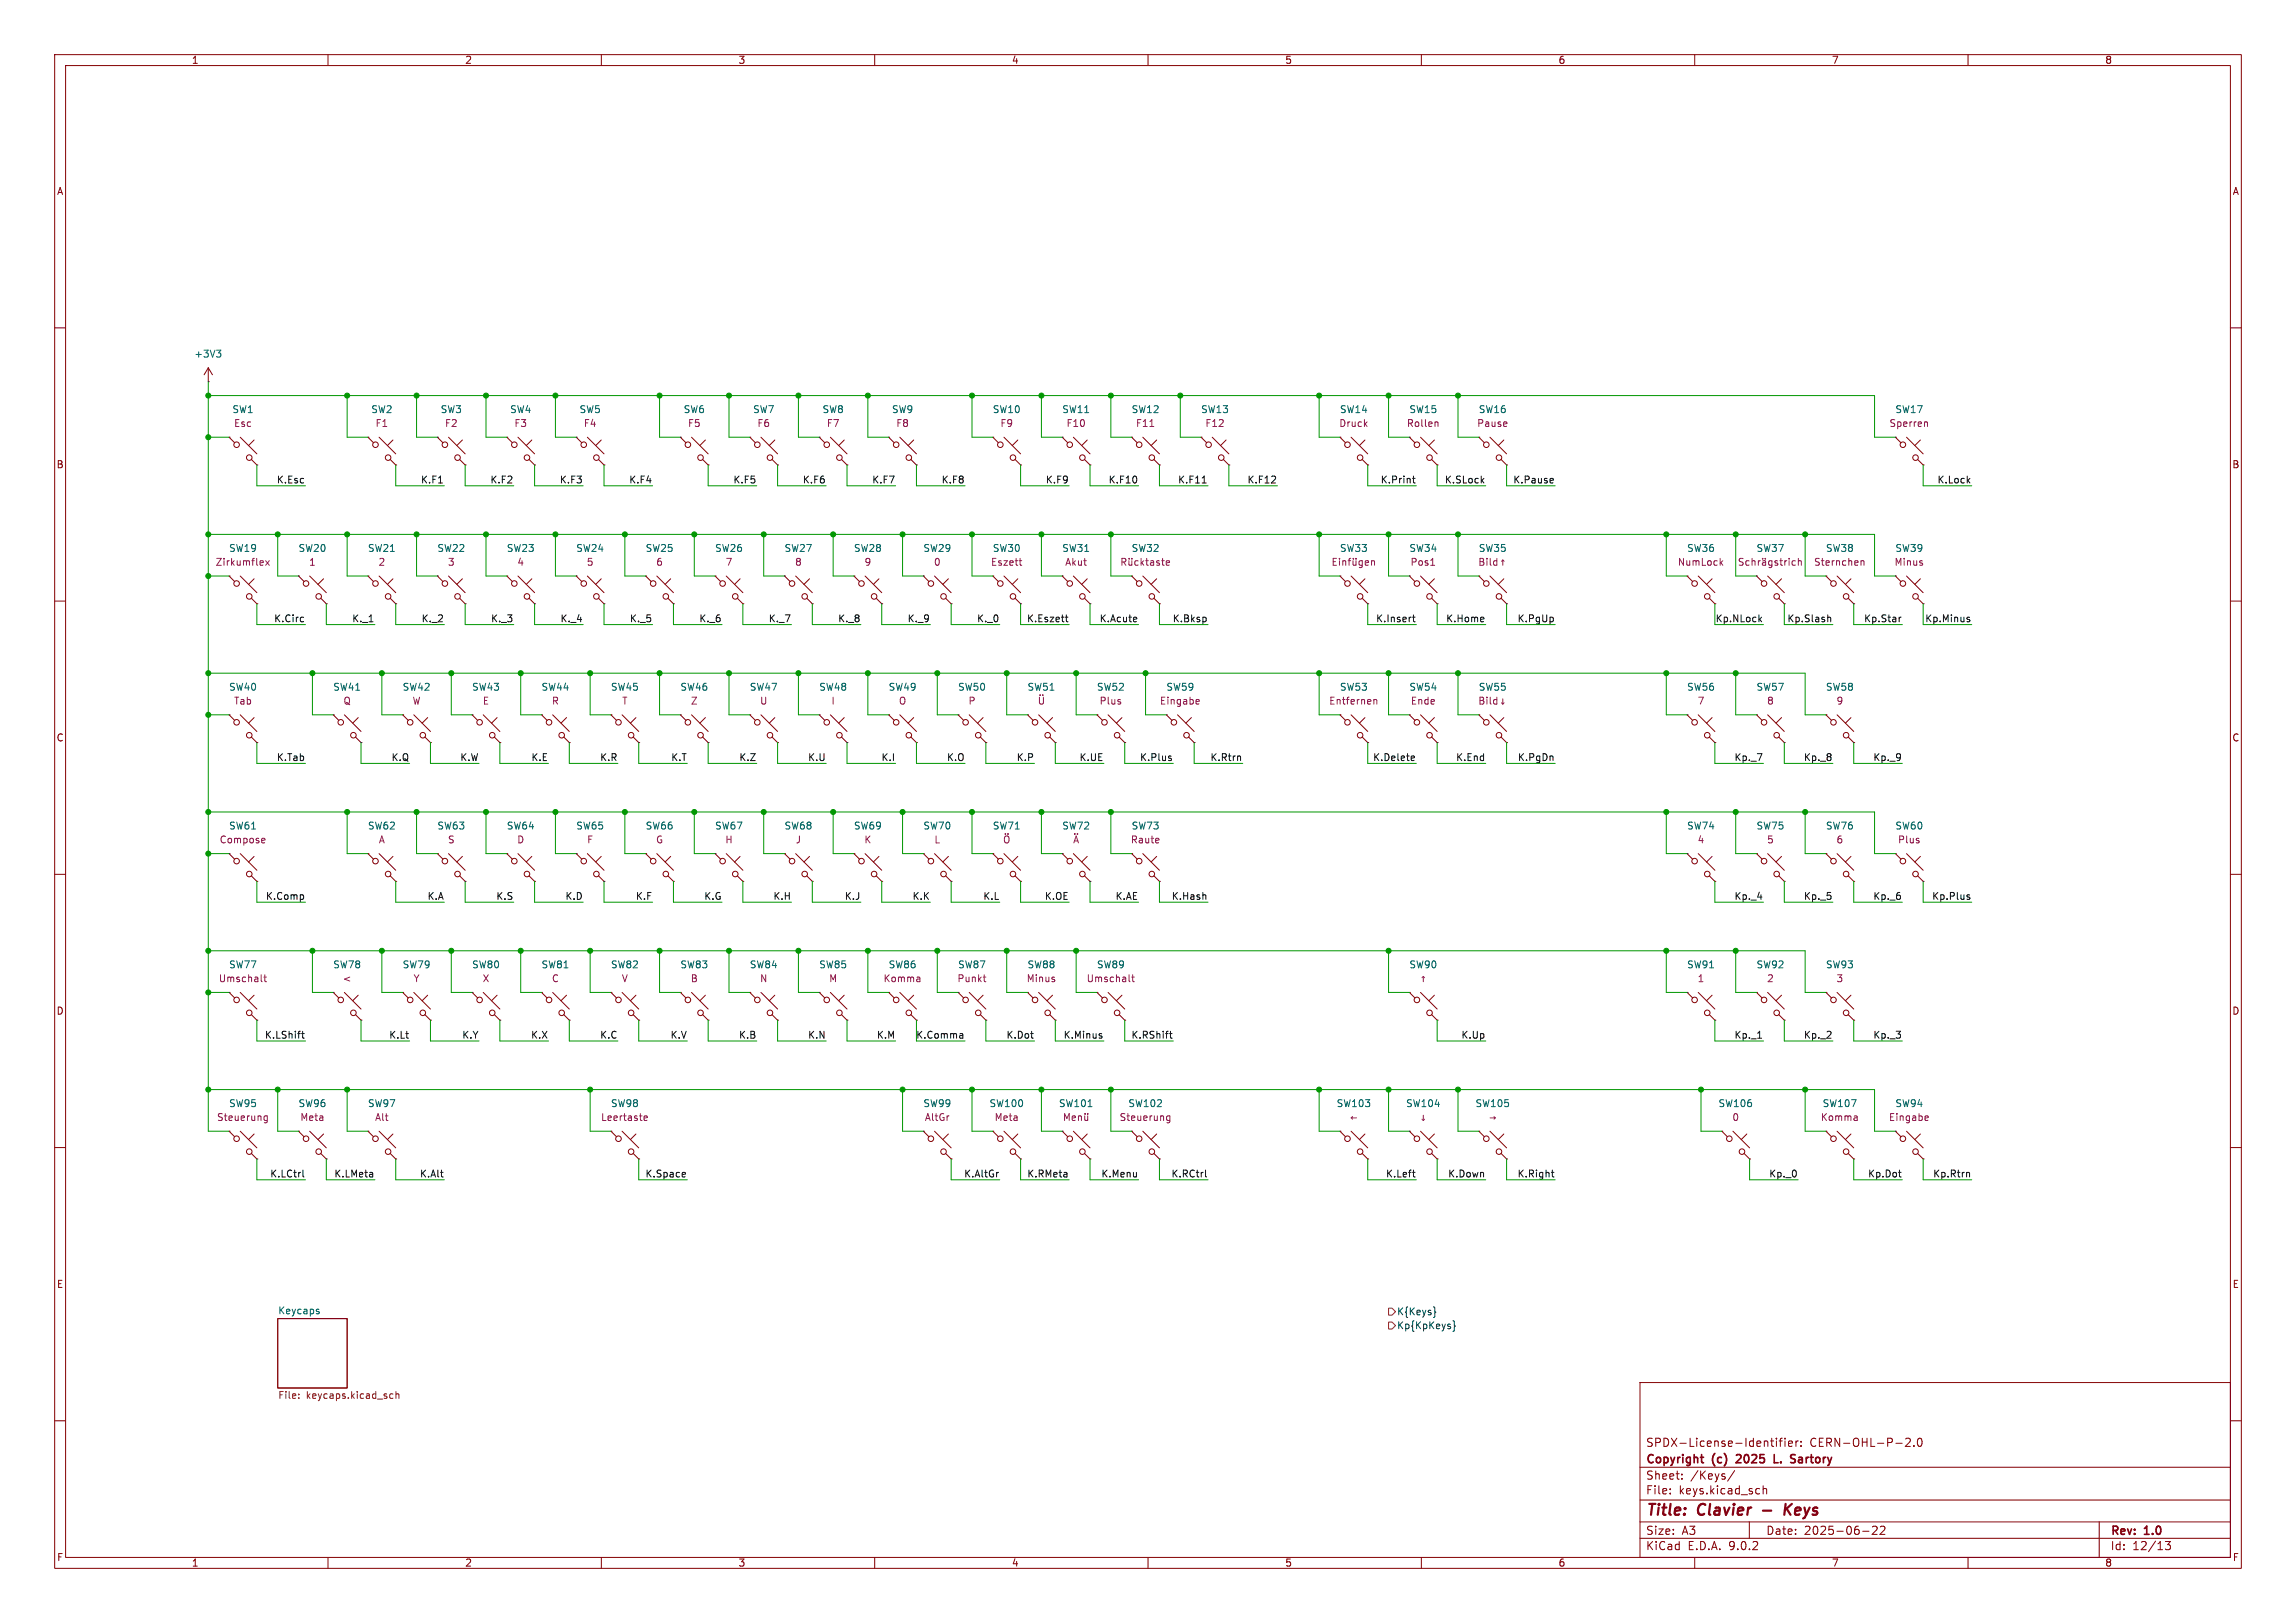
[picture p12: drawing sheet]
<svg xmlns="http://www.w3.org/2000/svg" width="420mm" height="297mm" viewBox="0 0 420 297" stroke-linecap="round" stroke-linejoin="round" font-family="sans-serif">
<defs><g id="words">
<g font-size="2.8" fill="#840000">
<text x="301" y="277.9">Title:</text>
<text x="310.6" y="277.9">Clavier</text>
<text x="328.1" y="277.9">Keys</text>
</g>
<g font-size="2.1" fill="#840000">
<text x="301" y="268.2">Copyright</text>
<text x="301" y="265">SPDX-License-Identifier:</text>
<text x="313.3" y="268.2">(c)</text>
<text x="318.3" y="268.2">2025</text>
<text x="325.8" y="268.2">L.</text>
<text x="329.5" y="268.2">Sartory</text>
<text x="331" y="265">CERN-OHL-P-2.0</text>
<text x="301" y="273.7">File:</text>
<text x="301" y="271">Sheet:</text>
<text x="307.1" y="273.7">keys.kicad_sch</text>
<text x="309.2" y="271">/Keys/</text>
<text x="301" y="281.1">Size:</text>
<text x="307.6" y="281.1">A3</text>
<text x="323" y="281.1">Date:</text>
<text x="330" y="281.1">2025-06-22</text>
<text x="386" y="281.3">Rev:</text>
<text x="392.4" y="281.3">1.0</text>
<text x="301" y="283.9">KiCad</text>
<text x="308.7" y="283.9">E.D.A.</text>
<text x="316.3" y="283.9">9.0.2</text>
<text x="386" y="283.9">Id:</text>
<text x="390.1" y="283.9">12/13</text>
</g>
<g font-size="1.8" fill="#840000">
<text x="35" y="11.9">1</text>
<text x="85" y="11.9">2</text>
<text x="135" y="11.9">3</text>
<text x="185" y="11.9">4</text>
<text x="235" y="11.9">5</text>
<text x="285" y="11.9">6</text>
<text x="335" y="11.9">7</text>
<text x="385" y="11.9">8</text>
<text x="10.3" y="35.9">A</text>
<text x="408.3" y="35.9">A</text>
<text x="10.3" y="85.9">B</text>
<text x="408.2" y="85.9">B</text>
<text x="10.3" y="135.9">C</text>
<text x="408.2" y="135.9">C</text>
<text x="10.3" y="185.9">D</text>
<text x="408.2" y="185.9">D</text>
<text x="10.3" y="235.9">E</text>
<text x="408.3" y="235.9">E</text>
<text x="10.3" y="285.9">F</text>
<text x="35" y="286.9">1</text>
<text x="85" y="286.9">2</text>
<text x="135" y="286.9">3</text>
<text x="185" y="286.9">4</text>
<text x="235" y="286.9">5</text>
<text x="285" y="286.9">6</text>
<text x="335" y="286.9">7</text>
<text x="385" y="286.9">8</text>
<text x="408.3" y="285.9">F</text>
</g>
<g font-size="1.8" fill="#006464">
<text x="35.5" y="65.6">+3V3</text>
<text x="42.4" y="75.8">SW1</text>
<text x="67.8" y="75.8">SW2</text>
<text x="80.5" y="75.8">SW3</text>
<text x="93.2" y="75.8">SW4</text>
<text x="105.9" y="75.8">SW5</text>
<text x="125" y="75.8">SW6</text>
<text x="137.7" y="75.8">SW7</text>
<text x="150.4" y="75.8">SW8</text>
<text x="163.1" y="75.8">SW9</text>
<text x="181.5" y="75.8">SW10</text>
<text x="194.2" y="75.8">SW11</text>
<text x="206.9" y="75.8">SW12</text>
<text x="219.6" y="75.8">SW13</text>
<text x="245" y="75.8">SW14</text>
<text x="257.7" y="75.8">SW15</text>
<text x="270.4" y="75.8">SW16</text>
<text x="346.6" y="75.8">SW17</text>
<text x="41.8" y="101.2">SW19</text>
<text x="54.5" y="101.2">SW20</text>
<text x="67.2" y="101.2">SW21</text>
<text x="79.9" y="101.2">SW22</text>
<text x="92.6" y="101.2">SW23</text>
<text x="105.3" y="101.2">SW24</text>
<text x="118" y="101.2">SW25</text>
<text x="130.7" y="101.2">SW26</text>
<text x="143.4" y="101.2">SW27</text>
<text x="156.1" y="101.2">SW28</text>
<text x="168.8" y="101.2">SW29</text>
<text x="181.5" y="101.2">SW30</text>
<text x="194.2" y="101.2">SW31</text>
<text x="206.9" y="101.2">SW32</text>
<text x="245" y="101.2">SW33</text>
<text x="257.7" y="101.2">SW34</text>
<text x="270.4" y="101.2">SW35</text>
<text x="308.5" y="101.2">SW36</text>
<text x="321.2" y="101.2">SW37</text>
<text x="333.9" y="101.2">SW38</text>
<text x="346.6" y="101.2">SW39</text>
<text x="41.8" y="126.6">SW40</text>
<text x="60.9" y="126.6">SW41</text>
<text x="73.6" y="126.6">SW42</text>
<text x="86.3" y="126.6">SW43</text>
<text x="99" y="126.6">SW44</text>
<text x="111.7" y="126.6">SW45</text>
<text x="124.4" y="126.6">SW46</text>
<text x="137.1" y="126.6">SW47</text>
<text x="149.8" y="126.6">SW48</text>
<text x="162.5" y="126.6">SW49</text>
<text x="175.2" y="126.6">SW50</text>
<text x="200.6" y="126.6">SW52</text>
<text x="213.3" y="126.6">SW59</text>
<text x="245" y="126.6">SW53</text>
<text x="257.7" y="126.6">SW54</text>
<text x="270.4" y="126.6">SW55</text>
<text x="308.5" y="126.6">SW56</text>
<text x="321.2" y="126.6">SW57</text>
<text x="333.9" y="126.6">SW58</text>
<text x="41.8" y="152">SW61</text>
<text x="67.2" y="152">SW62</text>
<text x="79.9" y="152">SW63</text>
<text x="92.6" y="152">SW64</text>
<text x="105.3" y="152">SW65</text>
<text x="118" y="152">SW66</text>
<text x="130.7" y="152">SW67</text>
<text x="143.4" y="152">SW68</text>
<text x="156.1" y="152">SW69</text>
<text x="168.8" y="152">SW70</text>
<text x="206.9" y="152">SW73</text>
<text x="308.5" y="152">SW74</text>
<text x="321.2" y="152">SW75</text>
<text x="333.9" y="152">SW76</text>
<text x="346.6" y="152">SW60</text>
<text x="41.8" y="177.4">SW77</text>
<text x="60.9" y="177.4">SW78</text>
<text x="73.6" y="177.4">SW79</text>
<text x="86.3" y="177.4">SW80</text>
<text x="99" y="177.4">SW81</text>
<text x="111.7" y="177.4">SW82</text>
<text x="124.4" y="177.4">SW83</text>
<text x="137.1" y="177.4">SW84</text>
<text x="149.8" y="177.4">SW85</text>
<text x="162.5" y="177.4">SW86</text>
<text x="175.2" y="177.4">SW87</text>
<text x="187.9" y="177.4">SW88</text>
<text x="200.6" y="177.4">SW89</text>
<text x="257.7" y="177.4">SW90</text>
<text x="308.5" y="177.4">SW91</text>
<text x="321.2" y="177.4">SW92</text>
<text x="333.9" y="177.4">SW93</text>
<text x="41.8" y="202.8">SW95</text>
<text x="54.5" y="202.8">SW96</text>
<text x="67.2" y="202.8">SW97</text>
<text x="111.7" y="202.8">SW98</text>
<text x="168.8" y="202.8">SW99</text>
<text x="180.9" y="202.8">SW100</text>
<text x="193.6" y="202.8">SW101</text>
<text x="206.3" y="202.8">SW102</text>
<text x="244.4" y="202.8">SW103</text>
<text x="257.1" y="202.8">SW104</text>
<text x="269.8" y="202.8">SW105</text>
<text x="314.3" y="202.8">SW106</text>
<text x="333.3" y="202.8">SW107</text>
<text x="346.6" y="202.8">SW94</text>
<text x="50.8" y="240.6">Keycaps</text>
</g>
<g font-size="1.8" fill="#840084">
<text x="42.7" y="78.3">Esc</text>
<text x="68.6" y="78.3">F1</text>
<text x="81.3" y="78.3">F2</text>
<text x="94" y="78.3">F3</text>
<text x="106.7" y="78.3">F4</text>
<text x="125.7" y="78.3">F5</text>
<text x="138.4" y="78.3">F6</text>
<text x="151.1" y="78.3">F7</text>
<text x="163.8" y="78.3">F8</text>
<text x="182.9" y="78.3">F9</text>
<text x="195" y="78.3">F10</text>
<text x="207.7" y="78.3">F11</text>
<text x="220.4" y="78.3">F12</text>
<text x="244.9" y="78.3">Druck</text>
<text x="257.3" y="78.3">Rollen</text>
<text x="270.1" y="78.3">Pause</text>
<text x="345.5" y="78.3">Sperren</text>
<text x="39.4" y="103.7">Zirkumflex</text>
<text x="56.4" y="103.7">1</text>
<text x="69.1" y="103.7">2</text>
<text x="81.8" y="103.7">3</text>
<text x="94.5" y="103.7">4</text>
<text x="107.2" y="103.7">5</text>
<text x="119.9" y="103.7">6</text>
<text x="132.6" y="103.7">7</text>
<text x="145.3" y="103.7">8</text>
<text x="158" y="103.7">9</text>
<text x="170.7" y="103.7">0</text>
<text x="181.2" y="103.7">Eszett</text>
<text x="194.8" y="103.7">Akut</text>
<text x="257.9" y="103.7">Pos1</text>
<text x="306.8" y="103.7">NumLock</text>
<text x="331.7" y="103.7">Sternchen</text>
<text x="346.5" y="103.7">Minus</text>
<text x="42.7" y="129.1">Tab</text>
<text x="62.7" y="129.1">Q</text>
<text x="75.4" y="129.1">W</text>
<text x="88.2" y="129.1">E</text>
<text x="100.9" y="129.1">R</text>
<text x="113.7" y="129.1">T</text>
<text x="126.3" y="129.1">Z</text>
<text x="138.9" y="129.1">U</text>
<text x="152" y="129.1">I</text>
<text x="164.3" y="129.1">O</text>
<text x="177.1" y="129.1">P</text>
<text x="187.9" y="126.6">SW51</text>
<text x="201" y="129.1">Plus</text>
<text x="212.1" y="129.1">Eingabe</text>
<text x="243" y="129.1">Entfernen</text>
<text x="258" y="129.1">Ende</text>
<text x="310.4" y="129.1">7</text>
<text x="323.1" y="129.1">8</text>
<text x="335.8" y="129.1">9</text>
<text x="40.1" y="154.5">Compose</text>
<text x="69.2" y="154.5">A</text>
<text x="81.8" y="154.5">S</text>
<text x="94.5" y="154.5">D</text>
<text x="107.3" y="154.5">F</text>
<text x="119.9" y="154.5">G</text>
<text x="132.6" y="154.5">H</text>
<text x="145.5" y="154.5">J</text>
<text x="158" y="154.5">K</text>
<text x="170.8" y="154.5">L</text>
<text x="181.5" y="152">SW71</text>
<text x="194.2" y="152">SW72</text>
<text x="206.8" y="154.5">Raute</text>
<text x="310.4" y="154.5">4</text>
<text x="323.1" y="154.5">5</text>
<text x="335.8" y="154.5">6</text>
<text x="347.1" y="154.5">Plus</text>
<text x="39.9" y="179.9">Umschalt</text>
<text x="62.6" y="179.9">&lt;</text>
<text x="75.6" y="179.9">Y</text>
<text x="88.2" y="179.9">X</text>
<text x="100.9" y="179.9">C</text>
<text x="113.7" y="179.9">V</text>
<text x="126.3" y="179.9">B</text>
<text x="138.9" y="179.9">N</text>
<text x="151.6" y="179.9">M</text>
<text x="161.5" y="179.9">Komma</text>
<text x="175" y="179.9">Punkt</text>
<text x="187.7" y="179.9">Minus</text>
<text x="198.7" y="179.9">Umschalt</text>
<text x="259.5" y="179.9">þÿ!‘</text>
<text x="310.4" y="179.9">1</text>
<text x="323.1" y="179.9">2</text>
<text x="335.8" y="179.9">3</text>
<text x="39.6" y="205.3">Steuerung</text>
<text x="54.8" y="205.3">Meta</text>
<text x="68.5" y="205.3">Alt</text>
<text x="109.8" y="205.3">Leertaste</text>
<text x="169.1" y="205.3">AltGr</text>
<text x="181.8" y="205.3">Meta</text>
<text x="204.7" y="205.3">Steuerung</text>
<text x="246.8" y="205.3">þÿ!•</text>
<text x="259.5" y="205.3">þÿ!“</text>
<text x="272.2" y="205.3">þÿ!’</text>
<text x="316.8" y="205.3">0</text>
<text x="333" y="205.3">Komma</text>
<text x="345.4" y="205.3">Eingabe</text>
</g>
<g font-size="1.8" fill="#0f0f0f">
<text x="50.5" y="88.6">K.Esc</text>
<text x="76.9" y="88.6">K.F1</text>
<text x="89.6" y="88.6">K.F2</text>
<text x="102.3" y="88.6">K.F3</text>
<text x="115" y="88.6">K.F4</text>
<text x="134.1" y="88.6">K.F5</text>
<text x="146.8" y="88.6">K.F6</text>
<text x="159.5" y="88.6">K.F7</text>
<text x="172.2" y="88.6">K.F8</text>
<text x="191.2" y="88.6">K.F9</text>
<text x="202.7" y="88.6">K.F10</text>
<text x="215.4" y="88.6">K.F11</text>
<text x="228.1" y="88.6">K.F12</text>
<text x="252.5" y="88.6">K.Print</text>
<text x="264.2" y="88.6">K.SLock</text>
<text x="276.7" y="88.6">K.Pause</text>
<text x="354.3" y="88.6">K.Lock</text>
<text x="50.1" y="114">K.Circ</text>
<text x="64.3" y="114">K._1</text>
<text x="77" y="114">K._2</text>
<text x="89.7" y="114">K._3</text>
<text x="102.4" y="114">K._4</text>
<text x="115.1" y="114">K._5</text>
<text x="127.8" y="114">K._6</text>
<text x="140.5" y="114">K._7</text>
<text x="153.2" y="114">K._8</text>
<text x="165.9" y="114">K._9</text>
<text x="178.6" y="114">K._0</text>
<text x="187.8" y="114">K.Eszett</text>
<text x="201.1" y="114">K.Acute</text>
<text x="214.4" y="114">K.Bksp</text>
<text x="251.6" y="114">K.Insert</text>
<text x="264.4" y="114">K.Home</text>
<text x="277.5" y="114">K.PgUp</text>
<text x="313.7" y="114">Kp.NLock</text>
<text x="326.9" y="114">Kp.Slash</text>
<text x="340.9" y="114">Kp.Star</text>
<text x="352.1" y="114">Kp.Minus</text>
<text x="50.5" y="139.4">K.Tab</text>
<text x="71.5" y="139.4">K.Q</text>
<text x="84.1" y="139.4">K.W</text>
<text x="97.1" y="139.4">K.E</text>
<text x="109.7" y="139.4">K.R</text>
<text x="122.7" y="139.4">K.T</text>
<text x="135.1" y="139.4">K.Z</text>
<text x="147.7" y="139.4">K.U</text>
<text x="161.1" y="139.4">K.I</text>
<text x="173.1" y="139.4">K.O</text>
<text x="185.9" y="139.4">K.P</text>
<text x="197.4" y="139.4">K.UE</text>
<text x="208.4" y="139.4">K.Plus</text>
<text x="221.3" y="139.4">K.Rtrn</text>
<text x="251.1" y="139.4">K.Delete</text>
<text x="266.3" y="139.4">K.End</text>
<text x="277.6" y="139.4">K.PgDn</text>
<text x="317.2" y="139.4">Kp._7</text>
<text x="329.9" y="139.4">Kp._8</text>
<text x="342.6" y="139.4">Kp._9</text>
<text x="48.5" y="164.8">K.Comp</text>
<text x="78.1" y="164.8">K.A</text>
<text x="90.7" y="164.8">K.S</text>
<text x="103.3" y="164.8">K.D</text>
<text x="116.2" y="164.8">K.F</text>
<text x="128.7" y="164.8">K.G</text>
<text x="141.4" y="164.8">K.H</text>
<text x="154.4" y="164.8">K.J</text>
<text x="166.8" y="164.8">K.K</text>
<text x="179.8" y="164.8">K.L</text>
<text x="191" y="164.8">K.OE</text>
<text x="204" y="164.8">K.AE</text>
<text x="214.2" y="164.8">K.Hash</text>
<text x="317.2" y="164.8">Kp._4</text>
<text x="329.9" y="164.8">Kp._5</text>
<text x="342.6" y="164.8">Kp._6</text>
<text x="353.3" y="164.8">Kp.Plus</text>
<text x="48.4" y="190.2">K.LShift</text>
<text x="71.1" y="190.2">K.Lt</text>
<text x="84.5" y="190.2">K.Y</text>
<text x="97" y="190.2">K.X</text>
<text x="109.7" y="190.2">K.C</text>
<text x="122.6" y="190.2">K.V</text>
<text x="135.1" y="190.2">K.B</text>
<text x="147.7" y="190.2">K.N</text>
<text x="160.3" y="190.2">K.M</text>
<text x="167.5" y="190.2">K.Comma</text>
<text x="184" y="190.2">K.Dot</text>
<text x="194.5" y="190.2">K.Minus</text>
<text x="206.9" y="190.2">K.RShift</text>
<text x="267.2" y="190.2">K.Up</text>
<text x="317.2" y="190.2">Kp._1</text>
<text x="329.9" y="190.2">Kp._2</text>
<text x="342.6" y="190.2">Kp._3</text>
<text x="49.3" y="215.6">K.LCtrl</text>
<text x="61.1" y="215.6">K.LMeta</text>
<text x="76.7" y="215.6">K.Alt</text>
<text x="118" y="215.6">K.Space</text>
<text x="176.3" y="215.6">K.AltGr</text>
<text x="187.8" y="215.6">K.RMeta</text>
<text x="201.4" y="215.6">K.Menu</text>
<text x="214.2" y="215.6">K.RCtrl</text>
<text x="253.4" y="215.6">K.Left</text>
<text x="264.8" y="215.6">K.Down</text>
<text x="277.5" y="215.6">K.Right</text>
<text x="323.5" y="215.6">Kp._0</text>
<text x="341.6" y="215.6">Kp.Dot</text>
<text x="353.5" y="215.6">Kp.Rtrn</text>
</g>
<g font-size="1.8" fill="#000084">
<text x="255.5" y="243.4">Kp{KpKeys}</text>
<text x="255.5" y="240.9">K{Keys}</text>
</g>
<g font-size="1.8" fill="#725600">
<text x="50.8" y="256.3">File:</text>
<text x="56" y="256.3">keycaps.kicad_sch</text>
</g>
</g></defs>
<g fill="none" stroke="#840000" stroke-width=".18">
<path d="M10 10h400v277h-400zM12 12h396v273h-396zM60 10v2M110 10v2M160 10v2M210 10v2M260 10v2M310 10v2M360 10v2M10 60h2M38.1 69.9h.1M38.1 67.3l-.8 1.3"/>
<path d="M38.1 67.3l.8 1.3M38.1 67.3v2.6M408 60h2M41.9 80l1 1M41.9 80h.1M43.9 80l3.1 3.1M46 84.1l1 1M46.5 80.5l-1 1M47 85.1h.1M67.3 80l1 1M67.3 80h.1M69.3 80l3.1 3.1"/>
<path d="M71.4 84.1l1 1M71.9 80.5l-1 1M72.4 85.1h.1M80 80l1 1M80 80h.1M82 80l3.1 3.1M84.1 84.1l1 1M84.6 80.5l-1 1M85.1 85.1h.1M92.7 80l1 1M92.7 80h.1M94.7 80l3.1 3.1"/>
<path d="M96.8 84.1l1 1M97.3 80.5l-1 1M97.8 85.1h.1M105.4 80l1 1M105.4 80h.1M107.4 80l3.1 3.1M109.5 84.1l1 1M110 80.5l-1 1M110.5 85.1h.1M124.5 80l1 1M124.5 80h.1M126.5 80l3 3.1"/>
<path d="M128.5 84.1l1 1M129 80.5l-1 1M129.5 85.1h.1M137.2 80l1 1M137.2 80h.1M139.2 80l3 3.1M141.2 84.1l1 1M141.7 80.5l-1 1M142.2 85.1h.1M149.9 80l1 1M149.9 80h.1M151.9 80l3 3.1"/>
<path d="M153.9 84.1l1 1M154.4 80.5l-1 1M154.9 85.1h.1M162.6 80l1 1M162.6 80h.1M164.6 80l3 3.1M166.6 84.1l1 1M167.1 80.5l-1 1M167.6 85.1h.1M181.6 80l1 1M181.6 80h.1M183.6 80l3.1 3.1"/>
<path d="M185.7 84.1l1 1M186.2 80.5l-1 1M186.7 85.1h.1M194.3 80l1 1M194.3 80h.1M196.3 80l3.1 3.1M198.4 84.1l1 1M198.9 80.5l-1 1M199.4 85.1h.1M207 80l1 1M207 80h.1M209 80l3.1 3.1"/>
<path d="M211.1 84.1l1 1M211.6 80.5l-1 1M212.1 85.1h.1M219.7 80l1 1M219.7 80h.1M221.7 80l3.1 3.1M223.8 84.1l1 1M224.3 80.5l-1 1M224.8 85.1h.1M245.1 80l1 1M245.1 80h.1M247.1 80l3.1 3.1"/>
<path d="M249.2 84.1l1 1M249.7 80.5l-1 1M250.2 85.1h.1M257.8 80l1 1M257.8 80h.1M259.8 80l3.1 3.1M261.9 84.1l1 1M262.4 80.5l-1 1M262.9 85.1h.1M270.5 80l1 1M270.5 80h.1M272.5 80l3.1 3.1"/>
<path d="M274.6 84.1l1 1M275.1 80.5l-1 1M275.6 85.1h.1M346.7 80l1 1M346.7 80h.1M348.7 80l3.1 3.1M350.8 84.1l1 1M351.3 80.5l-1 1M351.8 85.1h.1M10 110h2M41.9 105.4l1 1M41.9 105.4h.1"/>
<path d="M43.9 105.4l3.1 3.1M46 109.5l1 1M46.5 105.9l-1 1M47 110.5h.1M54.6 105.4l1 1M54.6 105.4h.1M56.6 105.4l3.1 3.1M58.7 109.5l1 1M59.2 105.9l-1 1M59.7 110.5h.1M67.3 105.4l1 1M67.3 105.4h.1"/>
<path d="M69.3 105.4l3.1 3.1M71.4 109.5l1 1M71.9 105.9l-1 1M72.4 110.5h.1M80 105.4l1 1M80 105.4h.1M82 105.4l3.1 3.1M84.1 109.5l1 1M84.6 105.9l-1 1M85.1 110.5h.1M92.7 105.4l1 1M92.7 105.4h.1"/>
<path d="M94.7 105.4l3.1 3.1M96.8 109.5l1 1M97.3 105.9l-1 1M97.8 110.5h.1M105.4 105.4l1 1M105.4 105.4h.1M107.4 105.4l3.1 3.1M109.5 109.5l1 1M110 105.9l-1 1M110.5 110.5h.1M118.1 105.4l1 1M118.1 105.4h.1"/>
<path d="M120.1 105.4l3.1 3.1M122.2 109.5l1 1M122.7 105.9l-1 1M123.2 110.5h.1M130.8 105.4l1 1M130.8 105.4h.1M132.8 105.4l3.1 3.1M134.9 109.5l1 1M135.4 105.9l-1 1M135.9 110.5h.1M143.5 105.4l1 1M143.5 105.4h.1"/>
<path d="M145.5 105.4l3.1 3.1M147.6 109.5l1 1M148.1 105.9l-1 1M148.6 110.5h.1M156.2 105.4l1 1M156.2 105.4h.1M158.2 105.4l3.1 3.1M160.3 109.5l1 1M160.8 105.9l-1 1M161.3 110.5h.1M168.9 105.4l1 1M168.9 105.4h.1"/>
<path d="M170.9 105.4l3.1 3.1M173 109.5l1 1M173.5 105.9l-1 1M174 110.5h.1M181.6 105.4l1 1M181.6 105.4h.1M183.6 105.4l3.1 3.1M185.7 109.5l1 1M186.2 105.9l-1 1M186.7 110.5h.1M194.3 105.4l1 1M194.3 105.4h.1"/>
<path d="M196.3 105.4l3.1 3.1M198.4 109.5l1 1M198.9 105.9l-1 1M199.4 110.5h.1M207 105.4l1 1M207 105.4h.1M209 105.4l3.1 3.1M211.1 109.5l1 1M211.6 105.9l-1 1M212.1 110.5h.1M245.1 105.4l1 1M245.1 105.4h.1"/>
<path d="M247.1 105.4l3.1 3.1M249.2 109.5l1 1M249.7 105.9l-1 1M250.2 110.5h.1M257.8 105.4l1 1M257.8 105.4h.1M259.8 105.4l3.1 3.1M261.9 109.5l1 1M262.4 105.9l-1 1M262.9 110.5h.1M270.5 105.4l1 1M270.5 105.4h.1"/>
<path d="M272.5 105.4l3.1 3.1M274.6 109.5l1 1M275.1 105.9l-1 1M275.6 110.5h.1M308.6 105.4l1 1M308.6 105.4h.1M310.6 105.4l3.1 3.1M312.7 109.5l1 1M313.2 105.9l-1 1M313.7 110.5h.1M321.3 105.4l1 1M321.3 105.4h.1"/>
<path d="M323.3 105.4l3.1 3.1M325.4 109.5l1 1M325.9 105.9l-1 1M326.4 110.5h.1M334 105.4l1 1M334 105.4h.1M336 105.4l3.1 3.1M338.1 109.5l1 1M338.6 105.9l-1 1M339.1 110.5h.1M346.7 105.4l1 1M346.7 105.4h.1"/>
<path d="M348.7 105.4l3.1 3.1M350.8 109.5l1 1M351.3 105.9l-1 1M351.8 110.5h.1M408 110h2M41.9 130.8l1 1M41.9 130.8h.1M43.9 130.8l3.1 3.1M46 134.9l1 1M46.5 131.3l-1 1M47 135.9h.1M61 130.8l1 1"/>
<path d="M61 130.8h.1M63 130.8l3 3.1M65 134.9l1 1M65.5 131.3l-1 1M66 135.9h.1M73.7 130.8l1 1M73.7 130.8h.1M75.7 130.8l3 3.1M77.7 134.9l1 1M78.2 131.3l-1 1M78.7 135.9h.1M86.4 130.8l1 1"/>
<path d="M86.4 130.8h.1M88.4 130.8l3 3.1M90.4 134.9l1 1M90.9 131.3l-1 1M91.4 135.9h.1M99.1 130.8l1 1M99.1 130.8h.1M101.1 130.8l3 3.1M103.1 134.9l1 1M103.6 131.3l-1 1M104.1 135.9h.1M111.8 130.8l1 1"/>
<path d="M111.8 130.8h.1M113.8 130.8l3 3.1M115.8 134.9l1 1M116.3 131.3l-1 1M116.8 135.9h.1M124.5 130.8l1 1M124.5 130.8h.1M126.5 130.8l3 3.1M128.5 134.9l1 1M129 131.3l-1 1M129.5 135.9h.1M137.2 130.8l1 1"/>
<path d="M137.2 130.8h.1M139.2 130.8l3 3.1M141.2 134.9l1 1M141.7 131.3l-1 1M142.2 135.9h.1M149.9 130.8l1 1M149.9 130.8h.1M151.9 130.8l3 3.1M153.9 134.9l1 1M154.4 131.3l-1 1M154.9 135.9h.1M162.6 130.8l1 1"/>
<path d="M162.6 130.8h.1M164.6 130.8l3 3.1M166.6 134.9l1 1M167.1 131.3l-1 1M167.6 135.9h.1M175.3 130.8l1 1M175.3 130.8h.1M177.3 130.8l3 3.1M179.3 134.9l1 1M179.8 131.3l-1 1M180.3 135.9h.1M188 130.8l1 1"/>
<path d="M188 130.8h.1M190 130.8l3 3.1M192 134.9l1 1M192.5 131.3l-1 1M193 135.9h.1M200.7 130.8l1 1M200.7 130.8h.1M202.7 130.8l3 3.1M204.7 134.9l1 1M205.2 131.3l-1 1M205.7 135.9h.1M213.4 130.8l1 1"/>
<path d="M213.4 130.8h.1M215.4 130.8l3 3.1M217.4 134.9l1 1M217.9 131.3l-1 1M218.4 135.9h.1M245.1 130.8l1 1M245.1 130.8h.1M247.1 130.8l3.1 3.1M249.2 134.9l1 1M249.7 131.3l-1 1M250.2 135.9h.1M257.8 130.8l1 1"/>
<path d="M257.8 130.8h.1M259.8 130.8l3.1 3.1M261.9 134.9l1 1M262.4 131.3l-1 1M262.9 135.9h.1M270.5 130.8l1 1M270.5 130.8h.1M272.5 130.8l3.1 3.1M274.6 134.9l1 1M275.1 131.3l-1 1M275.6 135.9h.1M308.6 130.8l1 1"/>
<path d="M308.6 130.8h.1M310.6 130.8l3.1 3.1M312.7 134.9l1 1M313.2 131.3l-1 1M313.7 135.9h.1M321.3 130.8l1 1M321.3 130.8h.1M323.3 130.8l3.1 3.1M325.4 134.9l1 1M325.9 131.3l-1 1M326.4 135.9h.1M334 130.8l1 1"/>
<path d="M334 130.8h.1M336 130.8l3.1 3.1M338.1 134.9l1 1M338.6 131.3l-1 1M339.1 135.9h.1M10 160h2M41.9 156.2l1 1M41.9 156.2h.1M43.9 156.2l3.1 3.1M46.5 156.7l-1 1M67.3 156.2l1 1M67.3 156.2h.1"/>
<path d="M69.3 156.2l3.1 3.1M71.9 156.7l-1 1M80 156.2l1 1M80 156.2h.1M82 156.2l3.1 3.1M84.6 156.7l-1 1M92.7 156.2l1 1M92.7 156.2h.1M94.7 156.2l3.1 3.1M97.3 156.7l-1 1M105.4 156.2l1 1M105.4 156.2h.1"/>
<path d="M107.4 156.2l3.1 3.1M110 156.7l-1 1M118.1 156.2l1 1M118.1 156.2h.1M120.1 156.2l3.1 3.1M122.7 156.7l-1 1M130.8 156.2l1 1M130.8 156.2h.1M132.8 156.2l3.1 3.1M135.4 156.7l-1 1M143.5 156.2l1 1M143.5 156.2h.1"/>
<path d="M145.5 156.2l3.1 3.1M148.1 156.7l-1 1M156.2 156.2l1 1M156.2 156.2h.1M158.2 156.2l3.1 3.1M160.8 156.7l-1 1M168.9 156.2l1 1M168.9 156.2h.1M170.9 156.2l3.1 3.1M173.5 156.7l-1 1M181.6 156.2l1 1M181.6 156.2h.1"/>
<path d="M183.6 156.2l3.1 3.1M186.2 156.7l-1 1M194.3 156.2l1 1M194.3 156.2h.1M196.3 156.2l3.1 3.1M198.9 156.7l-1 1M207 156.2l1 1M207 156.2h.1M209 156.2l3.1 3.1M211.6 156.7l-1 1M308.6 156.2l1 1M308.6 156.2h.1"/>
<path d="M310.6 156.2l3.1 3.1M313.2 156.7l-1 1M321.3 156.2l1 1M321.3 156.2h.1M323.3 156.2l3.1 3.1M325.9 156.7l-1 1M334 156.2l1 1M334 156.2h.1M336 156.2l3.1 3.1M338.6 156.7l-1 1M346.7 156.2l1 1M346.7 156.2h.1"/>
<path d="M348.7 156.2l3.1 3.1M351.3 156.7l-1 1M408 160h2M46 160.3l1 1M47 161.3h.1M71.4 160.3l1 1M72.4 161.3h.1M84.1 160.3l1 1M85.1 161.3h.1M96.8 160.3l1 1M97.8 161.3h.1M109.5 160.3l1 1"/>
<path d="M110.5 161.3h.1M122.2 160.3l1 1M123.2 161.3h.1M134.9 160.3l1 1M135.9 161.3h.1M147.6 160.3l1 1M148.6 161.3h.1M160.3 160.3l1 1M161.3 161.3h.1M173 160.3l1 1M174 161.3h.1M185.7 160.3l1 1"/>
<path d="M186.7 161.3h.1M198.4 160.3l1 1M199.4 161.3h.1M211.1 160.3l1 1M212.1 161.3h.1M312.7 160.3l1 1M313.7 161.3h.1M325.4 160.3l1 1M326.4 161.3h.1M338.1 160.3l1 1M339.1 161.3h.1M350.8 160.3l1 1"/>
<path d="M351.8 161.3h.1M41.9 181.6l1 1M41.9 181.6h.1M43.9 181.6l3.1 3.1M46 185.7l1 1M46.5 182.1l-1 1M47 186.7h.1M61 181.6l1 1M61 181.6h.1M63 181.6l3 3.1M65 185.7l1 1M65.5 182.1l-1 1"/>
<path d="M66 186.7h.1M73.7 181.6l1 1M73.7 181.6h.1M75.7 181.6l3 3.1M77.7 185.7l1 1M78.2 182.1l-1 1M78.7 186.7h.1M86.4 181.6l1 1M86.4 181.6h.1M88.4 181.6l3 3.1M90.4 185.7l1 1M90.9 182.1l-1 1"/>
<path d="M91.4 186.7h.1M99.1 181.6l1 1M99.1 181.6h.1M101.1 181.6l3 3.1M103.1 185.7l1 1M103.6 182.1l-1 1M104.1 186.7h.1M111.8 181.6l1 1M111.8 181.6h.1M113.8 181.6l3 3.1M115.8 185.7l1 1M116.3 182.1l-1 1"/>
<path d="M116.8 186.7h.1M124.5 181.6l1 1M124.5 181.6h.1M126.5 181.6l3 3.1M128.5 185.7l1 1M129 182.1l-1 1M129.5 186.7h.1M137.2 181.6l1 1M137.2 181.6h.1M139.2 181.6l3 3.1M141.2 185.7l1 1M141.7 182.1l-1 1"/>
<path d="M142.2 186.7h.1M149.9 181.6l1 1M149.9 181.6h.1M151.9 181.6l3 3.1M153.9 185.7l1 1M154.4 182.1l-1 1M154.9 186.7h.1M162.6 181.6l1 1M162.6 181.6h.1M164.6 181.6l3 3.1M166.6 185.7l1 1M167.1 182.1l-1 1"/>
<path d="M167.6 186.7h.1M175.3 181.6l1 1M175.3 181.6h.1M177.3 181.6l3 3.1M179.3 185.7l1 1M179.8 182.1l-1 1M180.3 186.7h.1M188 181.6l1 1M188 181.6h.1M190 181.6l3 3.1M192 185.7l1 1M192.5 182.1l-1 1"/>
<path d="M193 186.7h.1M200.7 181.6l1 1M200.7 181.6h.1M202.7 181.6l3 3.1M204.7 185.7l1 1M205.2 182.1l-1 1M205.7 186.7h.1M257.8 181.6l1 1M257.8 181.6h.1M259.8 181.6l3.1 3.1M261.9 185.7l1 1M262.4 182.1l-1 1"/>
<path d="M262.9 186.7h.1M308.6 181.6l1 1M308.6 181.6h.1M310.6 181.6l3.1 3.1M312.7 185.7l1 1M313.2 182.1l-1 1M313.7 186.7h.1M321.3 181.6l1 1M321.3 181.6h.1M323.3 181.6l3.1 3.1M325.4 185.7l1 1M325.9 182.1l-1 1"/>
<path d="M326.4 186.7h.1M334 181.6l1 1M334 181.6h.1M336 181.6l3.1 3.1M338.1 185.7l1 1M338.6 182.1l-1 1M339.1 186.7h.1M10 210h2M41.9 207l1 1M41.9 207h.1M43.9 207l3.1 3.1M46 211.1l1 1"/>
<path d="M46.5 207.5l-1 1M47 212.1h.1M54.6 207l1 1M54.6 207h.1M56.6 207l3.1 3.1M58.7 211.1l1 1M59.2 207.5l-1 1M59.7 212.1h.1M67.3 207l1 1M67.3 207h.1M69.3 207l3.1 3.1M71.4 211.1l1 1"/>
<path d="M71.9 207.5l-1 1M72.4 212.1h.1M111.8 207l1 1M111.8 207h.1M113.8 207l3 3.1M115.8 211.1l1 1M116.3 207.5l-1 1M116.8 212.1h.1M168.9 207l1 1M168.9 207h.1M170.9 207l3.1 3.1M173 211.1l1 1"/>
<path d="M173.5 207.5l-1 1M174 212.1h.1M181.6 207l1 1M181.6 207h.1M183.6 207l3.1 3.1M185.7 211.1l1 1M186.2 207.5l-1 1M186.7 212.1h.1M194.3 207l1 1M194.3 207h.1M196.3 207l3.1 3.1M198.4 211.1l1 1"/>
<path d="M198.9 207.5l-1 1M199.4 212.1h.1M207 207l1 1M207 207h.1M209 207l3.1 3.1M211.1 211.1l1 1M211.6 207.5l-1 1M212.1 212.1h.1M245.1 207l1 1M245.1 207h.1M247.1 207l3.1 3.1M249.2 211.1l1 1"/>
<path d="M249.7 207.5l-1 1M250.2 212.1h.1M257.8 207l1 1M257.8 207h.1M259.8 207l3.1 3.1M261.9 211.1l1 1M262.4 207.5l-1 1M262.9 212.1h.1M270.5 207l1 1M270.5 207h.1M272.5 207l3.1 3.1M274.6 211.1l1 1"/>
<path d="M275.1 207.5l-1 1M275.6 212.1h.1M315 207l1 1M315 207h.1M317 207l3 3.1M319 211.1l1 1M319.5 207.5l-1 1M320 212.1h.1M334 207l1 1M334 207h.1M336 207l3.1 3.1M338.1 211.1l1 1"/>
<path d="M338.6 207.5l-1 1M339.1 212.1h.1M346.7 207l1 1M346.7 207h.1M348.7 207l3.1 3.1M350.8 211.1l1 1M351.3 207.5l-1 1M351.8 212.1h.1M408 210h2M50.8 241.3h12.7v12.7h-12.7zM300 253h108v32h-108zM10 260h2"/>
<path d="M300 278.5h108M300 274.5h108M300 268.5h108M305.5 273.2v.2M305.5 272.5v.1M307.7 270.5v.2M307.7 269.8v.1M317.3 269.1l-1.3 1.9M320 278.5v3M321.7 272.4l.2 .1M321.9 273.3l-.2 .1M322.5 271.9v1.5"/>
<path d="M322.5 272.5l.2-.1 .4 .1 .1 .9M323.9 263.7h.5M324.3 264.7h.1M324.9 263.2v.1M324.9 263.7v1M325.4 263.7h.6M326 263.2l-.3 .2v1.3M326.5 263.2v.1M326.5 263.7v1M327.2 264.2l.7-.2-.1-.2-.4-.1-.2 .2v.7h.6M328.5 263.7v1M328.9 263.7l-.2 .1-.2 .2"/>
<path d="M329.4 264.5v.2M329.4 263.8v.1M342.5 279.4l.6-.1 .2 .1 .1 .3-1 1.1h1M343.9 279.4l.6-.1 .2 .1 .1 .3-.9 1.1h.9M348.6 263.3l.6-.1 .2 .1v.3l-.9 1.1h.9M350.1 264.5v.2M350.9 263.3l.2-.1a.8 .8 0 0 1 .5 .7 .8 .8 0 0 1-.5 .8l-.2-.2-.2-.4zM384 278.5v6.5M408 260h2M60 285v2M110 285v2M160 285v2"/>
<path d="M210 285v2M260 285v2M300 281.5h108M310 285v2M340.7 280.2h1.2M360 285v2M396.1 282.1h.9l-.5 .6 .4 .1v.6l-.2 .2h-.4l-.2-.2"/>
<circle cx="43.3" cy="81.4" r=".51"/>
<circle cx="45.6" cy="83.7" r=".51"/>
<circle cx="68.7" cy="81.4" r=".51"/>
<circle cx="71" cy="83.7" r=".51"/>
<circle cx="81.4" cy="81.4" r=".51"/>
<circle cx="83.7" cy="83.7" r=".51"/>
<circle cx="94.1" cy="81.4" r=".51"/>
<circle cx="96.4" cy="83.7" r=".51"/>
<circle cx="106.8" cy="81.4" r=".51"/>
<circle cx="109.1" cy="83.7" r=".51"/>
<circle cx="125.8" cy="81.4" r=".51"/>
<circle cx="128.1" cy="83.7" r=".51"/>
<circle cx="138.5" cy="81.4" r=".51"/>
<circle cx="140.8" cy="83.7" r=".51"/>
<circle cx="151.2" cy="81.4" r=".51"/>
<circle cx="153.5" cy="83.7" r=".51"/>
<circle cx="163.9" cy="81.4" r=".51"/>
<circle cx="166.2" cy="83.7" r=".51"/>
<circle cx="183" cy="81.4" r=".51"/>
<circle cx="185.3" cy="83.7" r=".51"/>
<circle cx="195.7" cy="81.4" r=".51"/>
<circle cx="198" cy="83.7" r=".51"/>
<circle cx="208.4" cy="81.4" r=".51"/>
<circle cx="210.7" cy="83.7" r=".51"/>
<circle cx="221.1" cy="81.4" r=".51"/>
<circle cx="223.4" cy="83.7" r=".51"/>
<circle cx="246.5" cy="81.4" r=".51"/>
<circle cx="248.8" cy="83.7" r=".51"/>
<circle cx="259.2" cy="81.4" r=".51"/>
<circle cx="261.5" cy="83.7" r=".51"/>
<circle cx="271.9" cy="81.4" r=".51"/>
<circle cx="274.2" cy="83.7" r=".51"/>
<circle cx="348.1" cy="81.4" r=".51"/>
<circle cx="350.4" cy="83.7" r=".51"/>
<circle cx="43.3" cy="106.8" r=".51"/>
<circle cx="45.6" cy="109.1" r=".51"/>
<circle cx="56" cy="106.8" r=".51"/>
<circle cx="58.3" cy="109.1" r=".51"/>
<circle cx="68.7" cy="106.8" r=".51"/>
<circle cx="71" cy="109.1" r=".51"/>
<circle cx="81.4" cy="106.8" r=".51"/>
<circle cx="83.7" cy="109.1" r=".51"/>
<circle cx="94.1" cy="106.8" r=".51"/>
<circle cx="96.4" cy="109.1" r=".51"/>
<circle cx="106.8" cy="106.8" r=".51"/>
<circle cx="109.1" cy="109.1" r=".51"/>
<circle cx="119.5" cy="106.8" r=".51"/>
<circle cx="121.8" cy="109.1" r=".51"/>
<circle cx="132.2" cy="106.8" r=".51"/>
<circle cx="134.5" cy="109.1" r=".51"/>
<circle cx="144.9" cy="106.8" r=".51"/>
<circle cx="147.2" cy="109.1" r=".51"/>
<circle cx="157.6" cy="106.8" r=".51"/>
<circle cx="159.9" cy="109.1" r=".51"/>
<circle cx="170.3" cy="106.8" r=".51"/>
<circle cx="172.6" cy="109.1" r=".51"/>
<circle cx="183" cy="106.8" r=".51"/>
<circle cx="185.3" cy="109.1" r=".51"/>
<circle cx="195.7" cy="106.8" r=".51"/>
<circle cx="198" cy="109.1" r=".51"/>
<circle cx="208.4" cy="106.8" r=".51"/>
<circle cx="210.7" cy="109.1" r=".51"/>
<circle cx="246.5" cy="106.8" r=".51"/>
<circle cx="248.8" cy="109.1" r=".51"/>
<circle cx="259.2" cy="106.8" r=".51"/>
<circle cx="261.5" cy="109.1" r=".51"/>
<circle cx="271.9" cy="106.8" r=".51"/>
<circle cx="274.2" cy="109.1" r=".51"/>
<circle cx="310" cy="106.8" r=".51"/>
<circle cx="312.3" cy="109.1" r=".51"/>
<circle cx="322.7" cy="106.8" r=".51"/>
<circle cx="325" cy="109.1" r=".51"/>
<circle cx="335.4" cy="106.8" r=".51"/>
<circle cx="337.7" cy="109.1" r=".51"/>
<circle cx="348.1" cy="106.8" r=".51"/>
<circle cx="350.4" cy="109.1" r=".51"/>
<circle cx="43.3" cy="132.2" r=".51"/>
<circle cx="45.6" cy="134.5" r=".51"/>
<circle cx="62.3" cy="132.2" r=".51"/>
<circle cx="64.6" cy="134.5" r=".51"/>
<circle cx="75" cy="132.2" r=".51"/>
<circle cx="77.3" cy="134.5" r=".51"/>
<circle cx="87.7" cy="132.2" r=".51"/>
<circle cx="90" cy="134.5" r=".51"/>
<circle cx="100.4" cy="132.2" r=".51"/>
<circle cx="102.7" cy="134.5" r=".51"/>
<circle cx="113.1" cy="132.2" r=".51"/>
<circle cx="115.4" cy="134.5" r=".51"/>
<circle cx="125.8" cy="132.2" r=".51"/>
<circle cx="128.1" cy="134.5" r=".51"/>
<circle cx="138.5" cy="132.2" r=".51"/>
<circle cx="140.8" cy="134.5" r=".51"/>
<circle cx="151.2" cy="132.2" r=".51"/>
<circle cx="153.5" cy="134.5" r=".51"/>
<circle cx="163.9" cy="132.2" r=".51"/>
<circle cx="166.2" cy="134.5" r=".51"/>
<circle cx="176.6" cy="132.2" r=".51"/>
<circle cx="178.9" cy="134.5" r=".51"/>
<circle cx="189.3" cy="132.2" r=".51"/>
<circle cx="191.6" cy="134.5" r=".51"/>
<circle cx="202" cy="132.2" r=".51"/>
<circle cx="204.3" cy="134.5" r=".51"/>
<circle cx="214.7" cy="132.2" r=".51"/>
<circle cx="217" cy="134.5" r=".51"/>
<circle cx="246.5" cy="132.2" r=".51"/>
<circle cx="248.8" cy="134.5" r=".51"/>
<circle cx="259.2" cy="132.2" r=".51"/>
<circle cx="261.5" cy="134.5" r=".51"/>
<circle cx="271.9" cy="132.2" r=".51"/>
<circle cx="274.2" cy="134.5" r=".51"/>
<circle cx="310" cy="132.2" r=".51"/>
<circle cx="312.3" cy="134.5" r=".51"/>
<circle cx="322.7" cy="132.2" r=".51"/>
<circle cx="325" cy="134.5" r=".51"/>
<circle cx="335.4" cy="132.2" r=".51"/>
<circle cx="337.7" cy="134.5" r=".51"/>
<circle cx="43.3" cy="157.6" r=".51"/>
<circle cx="45.6" cy="159.9" r=".51"/>
<circle cx="68.7" cy="157.6" r=".51"/>
<circle cx="71" cy="159.9" r=".51"/>
<circle cx="81.4" cy="157.6" r=".51"/>
<circle cx="83.7" cy="159.9" r=".51"/>
<circle cx="94.1" cy="157.6" r=".51"/>
<circle cx="96.4" cy="159.9" r=".51"/>
<circle cx="106.8" cy="157.6" r=".51"/>
<circle cx="109.1" cy="159.9" r=".51"/>
<circle cx="119.5" cy="157.6" r=".51"/>
<circle cx="121.8" cy="159.9" r=".51"/>
<circle cx="132.2" cy="157.6" r=".51"/>
<circle cx="134.5" cy="159.9" r=".51"/>
<circle cx="144.9" cy="157.6" r=".51"/>
<circle cx="147.2" cy="159.9" r=".51"/>
<circle cx="157.6" cy="157.6" r=".51"/>
<circle cx="159.9" cy="159.9" r=".51"/>
<circle cx="170.3" cy="157.6" r=".51"/>
<circle cx="172.6" cy="159.9" r=".51"/>
<circle cx="183" cy="157.6" r=".51"/>
<circle cx="185.3" cy="159.9" r=".51"/>
<circle cx="195.7" cy="157.6" r=".51"/>
<circle cx="198" cy="159.9" r=".51"/>
<circle cx="208.4" cy="157.6" r=".51"/>
<circle cx="210.7" cy="159.9" r=".51"/>
<circle cx="310" cy="157.6" r=".51"/>
<circle cx="312.3" cy="159.9" r=".51"/>
<circle cx="322.7" cy="157.6" r=".51"/>
<circle cx="325" cy="159.9" r=".51"/>
<circle cx="335.4" cy="157.6" r=".51"/>
<circle cx="337.7" cy="159.9" r=".51"/>
<circle cx="348.1" cy="157.6" r=".51"/>
<circle cx="350.4" cy="159.9" r=".51"/>
<circle cx="43.3" cy="183" r=".51"/>
<circle cx="45.6" cy="185.3" r=".51"/>
<circle cx="62.3" cy="183" r=".51"/>
<circle cx="64.6" cy="185.3" r=".51"/>
<circle cx="75" cy="183" r=".51"/>
<circle cx="77.3" cy="185.3" r=".51"/>
<circle cx="87.7" cy="183" r=".51"/>
<circle cx="90" cy="185.3" r=".51"/>
<circle cx="100.4" cy="183" r=".51"/>
<circle cx="102.7" cy="185.3" r=".51"/>
<circle cx="113.1" cy="183" r=".51"/>
<circle cx="115.4" cy="185.3" r=".51"/>
<circle cx="125.8" cy="183" r=".51"/>
<circle cx="128.1" cy="185.3" r=".51"/>
<circle cx="138.5" cy="183" r=".51"/>
<circle cx="140.8" cy="185.3" r=".51"/>
<circle cx="151.2" cy="183" r=".51"/>
<circle cx="153.5" cy="185.3" r=".51"/>
<circle cx="163.9" cy="183" r=".51"/>
<circle cx="166.2" cy="185.3" r=".51"/>
<circle cx="176.6" cy="183" r=".51"/>
<circle cx="178.9" cy="185.3" r=".51"/>
<circle cx="189.3" cy="183" r=".51"/>
<circle cx="191.6" cy="185.3" r=".51"/>
<circle cx="202" cy="183" r=".51"/>
<circle cx="204.3" cy="185.3" r=".51"/>
<circle cx="259.2" cy="183" r=".51"/>
<circle cx="261.5" cy="185.3" r=".51"/>
<circle cx="310" cy="183" r=".51"/>
<circle cx="312.3" cy="185.3" r=".51"/>
<circle cx="322.7" cy="183" r=".51"/>
<circle cx="325" cy="185.3" r=".51"/>
<circle cx="335.4" cy="183" r=".51"/>
<circle cx="337.7" cy="185.3" r=".51"/>
<circle cx="43.3" cy="208.4" r=".51"/>
<circle cx="45.6" cy="210.7" r=".51"/>
<circle cx="56" cy="208.4" r=".51"/>
<circle cx="58.3" cy="210.7" r=".51"/>
<circle cx="68.7" cy="208.4" r=".51"/>
<circle cx="71" cy="210.7" r=".51"/>
<circle cx="113.1" cy="208.4" r=".51"/>
<circle cx="115.4" cy="210.7" r=".51"/>
<circle cx="170.3" cy="208.4" r=".51"/>
<circle cx="172.6" cy="210.7" r=".51"/>
<circle cx="183" cy="208.4" r=".51"/>
<circle cx="185.3" cy="210.7" r=".51"/>
<circle cx="195.7" cy="208.4" r=".51"/>
<circle cx="198" cy="210.7" r=".51"/>
<circle cx="208.4" cy="208.4" r=".51"/>
<circle cx="210.7" cy="210.7" r=".51"/>
<circle cx="246.5" cy="208.4" r=".51"/>
<circle cx="248.8" cy="210.7" r=".51"/>
<circle cx="259.2" cy="208.4" r=".51"/>
<circle cx="261.5" cy="210.7" r=".51"/>
<circle cx="271.9" cy="208.4" r=".51"/>
<circle cx="274.2" cy="210.7" r=".51"/>
<circle cx="316.3" cy="208.4" r=".51"/>
<circle cx="318.6" cy="210.7" r=".51"/>
<circle cx="335.4" cy="208.4" r=".51"/>
<circle cx="337.7" cy="210.7" r=".51"/>
<circle cx="348.1" cy="208.4" r=".51"/>
<circle cx="350.4" cy="210.7" r=".51"/>
</g>
<path d="M322.5 276.4h1.5M326.6 275.2l-.2 2M326.8 276.1l.7 1.1M327.8 275.2l-1.3 1.1" fill="none" stroke="#840000" stroke-width=".4"/>
<path d="M311 266.7h.6M311.5 267.7h.1M317.7 266.3h-.1M318.4 266.8l-.9 .9h1M324.5 266.2v1.5h.8M328.1 267l.3 .3-.1 .2-.2 .2M328.2 266.2l.2 .1" fill="none" stroke="#840000" stroke-width=".3"/>
<path d="M39.6 64.1h.8l-.4 .5M40.2 64.6l.2 .2v.3l-.2 .2M199 202.5h.8M58 239.6h.3M58 240l.3 .1 .1 .1-.2 .2h-.2" fill="none" stroke="#006464" stroke-width=".18"/>
<path d="M254 239.4h.6l.7 .6-.7 .7h-.6zM54.6 255.8v.1M54.6 255.1v.1M71.3 255.8l.2 .1 .4-.1M71.9 255.1h-.4l-.2 .1M72.4 255.2l.2-.1h.3l.1 .8M72.4 254.6v1.3M254 241.9h.6l.7 .7-.7 .6h-.6z" fill="none" stroke="#725600" stroke-width=".18"/>
<g fill="none" stroke="#840084" stroke-width=".18">
<path d="M210.3 78h.8M262.7 77.2l.3 .2v.6M352.2 77.2l.4 .2v.6M48.1 102.7l.1 .2-.6 .1M48.6 102.6l.7 .8M49.3 102.6l-.7 .8M186.4 102.6h.5M186.7 103.4h.2M205.2 102.8h.6l.2-.2-.1-.3-.7-.1v1.2M205.5 102.8l.5 .6M206.5 102.6l.1 .8h.3l.1-.1M206.6 102.2v.1"/>
<path d="M207 102.2v.1M207 102.6v.8M208.2 102.7l-.4-.1-.2 .2 .1 .6h.5M208.7 102.2v1.2M208.9 103l.3 .4M209.2 102.6l-.5 .5M209.6 102.6h.5M209.8 102.2v1.1l.3 .1M210.5 102.7h.5v.7M211 102.9l-.4 .1-.2 .1 .2 .3h.4M212.1 102.7l-.3-.1-.2 .2v.2l.5 .1v.3h-.5M212.5 102.6h.5"/>
<path d="M212.7 102.2v1.1l.3 .1M213.3 103l.6-.1v-.2l-.4-.1-.2 .2 .1 .6h.5M243.9 102.8h.4M244.5 102.2h-.6v1.2h.6M245 102.2v.1M245 102.6v.8M245.6 102.6v.8M245.6 102.7l.2-.1 .3 .1 .1 .7M246.6 102.6h.5M247.1 102.2l-.3 .2v1M247.5 102.6l.1 .8h.3l.1-.1M247.6 102.2v.1"/>
<path d="M248 102.2v.1M248 102.6v.8M249.2 102.7l-.4-.1-.2 .2 .1 .6h.5M249.2 102.6v1l-.2 .3-.4-.1M249.7 103l.6-.1v-.2l-.4-.1-.2 .2 .1 .6h.5M250.9 102.7l.2-.1 .3 .1v.7M250.9 102.6v.8M261.7 103.4h.7M270.7 102.2h.4l.3 .2-.3 .4 .3 .1v.3l-.2 .2h-.5zM270.7 102.8h.4M272 102.2v.1M272 102.6v.8"/>
<path d="M272.6 102.2v1.1l.2 .1M273.8 102.7l-.4-.1-.2 .2 .1 .6h.5M273.8 102.2v1.2M274.9 102.5v.9M274.9 102.5l-.2 .2M274.9 102.5l.2 .2M314.8 103l.3 .4M315.1 102.6l-.4 .5M318.9 102.2h-.5l-.2 .1v.4l.5 .2 .2 .3-.3 .2h-.5M319.9 102.7l-.3-.1-.3 .2 .2 .6h.4M320.5 102.7l.2-.1 .3 .1v.7M320.5 102.2v1.2"/>
<path d="M321.6 102.6v.8M322 102.6l-.4 .2M322.4 102.7h.5l.1 .7M322.4 102.2v.1M322.9 102.2v.1M323 102.9l-.5 .1-.1 .1 .1 .3h.5M324.1 102.7l-.3-.1-.3 .2 .1 .6h.5M324.1 102.6v1l-.2 .3-.3-.1M325.2 102.7l-.4-.1-.1 .2v.2l.5 .1v.3h-.5M325.6 102.6h.5M325.8 102.2v1.1l.3 .1M326.5 102.6v.8"/>
<path d="M326.8 102.6l-.3 .2M327.3 102.2v.1M327.3 102.6v.8M328.4 102.7l-.3-.1-.3 .2 .1 .6h.5M329 102.7l.1-.1 .3 .1 .1 .7M329 102.2v1.2M340.4 102.7l.2-.1 .3 .1 .1 .7M340.4 102.6v.8M190.1 127.6v1l.3 .2h.3l.2-.2v-1M190.2 127.2l.1 .1M190.3 127.2v.1M190.7 127.2v.1"/>
<path d="M190.8 127.2l-.1 .1M219 128l.3 .1 .1 .2-.6 .1M219.3 128.8h-.3M251.3 128v.8M251.3 128.1l.2-.1 .3 .1 .1 .7M270.7 127.6h.4l.3 .2-.3 .4 .3 .1v.3l-.2 .2h-.5zM270.7 128.2h.4M272 127.6v.1M272 128v.8M272.6 127.6v1.1l.2 .1M273.8 128.1l-.4-.1-.2 .2 .1 .6h.5M273.8 127.6v1.2"/>
<path d="M274.7 128.6l.2 .2M274.9 127.9v.9M275.1 128.6l-.2 .2M48 153.4l.4 .1 .1 .2-.6 .1M48.4 154.2h-.4M183.8 153.2l.2-.2a.43 .43 0 0 1 .6 .4v.4a.42 .42 0 0 1-.5 .5 .42 .42 0 0 1-.4-.5zM183.8 152.6l.1 .1M183.9 152.6v.1M184 152.6l-.1 .1M184.3 152.6l.1 .1M184.4 152.6v.1M184.5 152.6l-.1 .1"/>
<path d="M196.4 154.2l.4-1.2 .5 1.2M196.5 153.9h.7M196.5 152.6l.1 .1M196.6 152.6v.1M196.7 152.6l-.1 .1M197 152.6l.1 .1M197.1 152.6v.1M197.2 152.6l-.1 .1M47.8 179.6h.2M48.3 178.8h.4M48.4 178.4v1.1l.3 .1M168.1 178.8l.2 .2v.6"/>
<path d="M168.3 179.6h-.1M168.3 179.1l-.1 .1M179.9 178.8h.4M180.1 179.6h.2M206.6 179.6h.1M207 178.8h.5M207.2 178.4v1.1l.3 .1M48.9 204.3l-.4-.1-.2 .2 .1 .6h.5M48.9 204.2v1l-.2 .3-.3-.1M117.8 204.6l.6-.1v-.2l-.4-.1-.2 .2 .1 .6h.5M194.7 205v-1.2l.5 .9 .4-.9v1.2M196.1 204.6l.6-.1v-.2l-.4-.1-.2 .2 .1 .6h.5"/>
<path d="M197.3 204.3l.2-.1 .3 .1v.7M197.3 204.2v.8M198.4 204.2l.1 .8h.3l.2-.1M198.5 203.8v.1M199 203.8v.1M199 204.2v.8M214 204.3l-.4-.1-.2 .2 .1 .6h.5M214 204.2v1l-.2 .3-.3-.1M339.5 204.2l.2 .2v.6M339.7 205h-.1M339.7 204.5l-.1 .1M352.3 204.2l.4 .1v.2l-.6 .1"/>
<path d="M352.7 205h-.4"/>
</g>
<path d="M262.3 239.2l.2 .1v.6l.1 .2-.1 .2v.6l-.2 .2M265.8 241.7l.2 .2v.6l.2 .2-.2 .1v.7l-.2 .1" fill="none" stroke="#000084" stroke-width=".18"/>
<g fill="none" stroke="#0f0f0f" stroke-width=".18">
<path d="M80.2 88.4h.7M219.9 88.4h.7M258.4 87.5h.5M258.6 87.1v1.1l.3 .2M271.1 87.9l.3 .5M271.4 87.5l-.4 .5M283.7 87.5l.4 .1v.2l-.6 .2M284.1 88.3l-.4 .1M360 87.9l.3 .5M360.3 87.5l-.4 .5M55.4 112.9l.1 .1M55.5 113.7l-.1 .1"/>
<path d="M67.5 113.8h.7M194.9 112.9h.5M195.1 112.5v1.1l.3 .2M207.8 112.9l.1 .3-.6 .2M207.9 113.7l-.1 .1M220.6 113.1v.6M258.4 112.9h.5M258.6 112.5v1.1l.3 .2M271.4 113v.2l-.6 .2M321.9 113.3l.3 .5M322.2 112.9l-.4 .5M334.4 113h.4l.1 .8"/>
<path d="M347.8 112.9l-.4 .3M360 113.4h.3v.2l-.1 .2h-.3M360 112.9l.3 .1M214.1 138.8l.2 .1-.2 .3M214.1 138.3l.1 .1M226.7 138.3l.2 .2v.7M258.3 138.3l.4 .1v.2l-.6 .2M258.7 139.1l-.4 .1M55.5 163.9v.6M220.5 163.8l.1 .8M360 164.2h.3v.2l-.1 .2h-.3M360 163.7l.3 .1"/>
<path d="M55.2 189.1h.5M55.4 188.7v1.1l.3 .2M175.7 189.1l.4 .1v.8M176.1 189.9l-.4 .1M176.1 189.4l-.4 .1M201.4 189.6l.2 .1-.2 .3M201.4 189.1l.1 .1M213.9 189.1h.5M214.1 188.7v1.1l.3 .2M321.5 190h.7M55.4 214.1v1.1l.2 .2M80.6 214.5h.5"/>
<path d="M80.9 215.4h.2M125 214.5l.3 .1 .1 .2-.6 .2M125.3 215.3l-.3 .1M182.5 214.5h.2M220.5 214.1v1.1l.2 .2M258.4 214.5h.5M258.6 215.3l.3 .1M283.8 214.5h.5M284 214.1v1.1l.3 .2M347.3 214.5h.5M347.5 215.3l.3 .1M359.9 214.5l.4 .2v.7"/>
</g>
<g fill="none" stroke="#009600" stroke-width=".18">
<path d="M38.1 69.9v137.1h3.8M38.1 72.4h304.8v7.6h3.8M63.5 72.4v7.6h3.8M76.2 72.4v7.6h3.8M88.9 72.4v7.6h3.8M101.6 72.4v7.6h3.8M120.6 72.4v7.6h3.9M133.3 72.4v7.6h3.9M146 72.4v7.6h3.9M158.7 72.4v7.6h3.9M177.8 72.4v7.6h3.8M190.5 72.4v7.6h3.8"/>
<path d="M203.2 72.4v7.6h3.8M215.9 72.4v7.6h3.8M241.3 72.4v7.6h3.8M254 72.4v7.6h3.8M266.7 72.4v7.6h3.8M38.1 97.8h304.8v7.6h3.8M38.1 80h3.8M47 85.1v3.8h8.9M50.8 97.8v7.6h3.8M63.5 97.8v7.6h3.8M72.4 85.1v3.8h8.9M76.2 97.8v7.6h3.8"/>
<path d="M85.1 85.1v3.8h8.9M88.9 97.8v7.6h3.8M97.8 85.1v3.8h8.9M101.6 97.8v7.6h3.8M110.5 85.1v3.8h8.9M114.3 97.8v7.6h3.8M127 97.8v7.6h3.8M129.5 85.1v3.8h8.9M139.7 97.8v7.6h3.8M142.2 85.1v3.8h8.9M152.4 97.8v7.6h3.8M154.9 85.1v3.8h8.9"/>
<path d="M165.1 97.8v7.6h3.8M167.6 85.1v3.8h8.9M177.8 97.8v7.6h3.8M186.7 85.1v3.8h8.9M190.5 97.8v7.6h3.8M199.4 85.1v3.8h8.9M203.2 97.8v7.6h3.8M212.1 85.1v3.8h8.9M224.8 85.1v3.8h8.9M241.3 97.8v7.6h3.8M250.2 85.1v3.8h8.9M254 97.8v7.6h3.8"/>
<path d="M262.9 85.1v3.8h8.9M266.7 97.8v7.6h3.8M275.6 85.1v3.8h8.9M304.8 97.8v7.6h3.8M317.5 97.8v7.6h3.8M330.2 97.8v7.6h3.8M351.8 85.1v3.8h8.9M38.1 105.4h3.8M47 110.5v3.8h8.9M59.7 110.5v3.8h8.9M72.4 110.5v3.8h8.9M85.1 110.5v3.8h8.9"/>
<path d="M97.8 110.5v3.8h8.9M110.5 110.5v3.8h8.9M123.2 110.5v3.8h8.9M135.9 110.5v3.8h8.9M148.6 110.5v3.8h8.9M161.3 110.5v3.8h8.9M174 110.5v3.8h8.9M186.7 110.5v3.8h8.9M199.4 110.5v3.8h8.9M212.1 110.5v3.8h8.9M250.2 110.5v3.8h8.9M262.9 110.5v3.8h8.9"/>
<path d="M275.6 110.5v3.8h8.9M313.7 110.5v3.8h8.9M326.4 110.5v3.8h8.9M339.1 110.5v3.8h8.9M351.8 110.5v3.8h8.9M38.1 123.2h292.1v7.6h3.8M38.1 130.8h3.8M47 135.9v3.8h8.9M57.1 123.2v7.6h3.9M66 135.9v3.8h8.9M69.8 123.2v7.6h3.9M78.7 135.9v3.8h8.9"/>
<path d="M82.5 123.2v7.6h3.9M91.4 135.9v3.8h8.9M95.2 123.2v7.6h3.9M104.1 135.9v3.8h8.9M107.9 123.2v7.6h3.9M116.8 135.9v3.8h8.9M120.6 123.2v7.6h3.9M129.5 135.9v3.8h8.9M133.3 123.2v7.6h3.9M142.2 135.9v3.8h8.9M146 123.2v7.6h3.9M154.9 135.9v3.8h8.9"/>
<path d="M158.7 123.2v7.6h3.9M167.6 135.9v3.8h8.9M171.4 123.2v7.6h3.9M180.3 135.9v3.8h8.9M184.1 123.2v7.6h3.9M193 135.9v3.8h8.9M196.8 123.2v7.6h3.9M205.7 135.9v3.8h8.9M209.5 123.2v7.6h3.9M218.4 135.9v3.8h8.9M241.3 123.2v7.6h3.8M250.2 135.9v3.8h8.9"/>
<path d="M254 123.2v7.6h3.8M262.9 135.9v3.8h8.9M266.7 123.2v7.6h3.8M275.6 135.9v3.8h8.9M304.8 123.2v7.6h3.8M313.7 135.9v3.8h8.9M317.5 123.2v7.6h3.8M326.4 135.9v3.8h8.9M339.1 135.9v3.8h8.9M38.1 148.6h304.8v7.6h3.8M38.1 156.2h3.8M63.5 148.6v7.6h3.8"/>
<path d="M76.2 148.6v7.6h3.8M88.9 148.6v7.6h3.8M101.6 148.6v7.6h3.8M114.3 148.6v7.6h3.8M127 148.6v7.6h3.8M139.7 148.6v7.6h3.8M152.4 148.6v7.6h3.8M165.1 148.6v7.6h3.8M177.8 148.6v7.6h3.8M190.5 148.6v7.6h3.8M203.2 148.6v7.6h3.8M304.8 148.6v7.6h3.8"/>
<path d="M317.5 148.6v7.6h3.8M330.2 148.6v7.6h3.8M38.1 174h292.1v7.6h3.8M47 161.3v3.8h8.9M57.1 174v7.6h3.9M69.8 174v7.6h3.9M72.4 161.3v3.8h8.9M82.5 174v7.6h3.9M85.1 161.3v3.8h8.9M95.2 174v7.6h3.9M97.8 161.3v3.8h8.9M107.9 174v7.6h3.9"/>
<path d="M110.5 161.3v3.8h8.9M120.6 174v7.6h3.9M123.2 161.3v3.8h8.9M133.3 174v7.6h3.9M135.9 161.3v3.8h8.9M146 174v7.6h3.9M148.6 161.3v3.8h8.9M158.7 174v7.6h3.9M161.3 161.3v3.8h8.9M171.4 174v7.6h3.9M174 161.3v3.8h8.9M184.1 174v7.6h3.9"/>
<path d="M186.7 161.3v3.8h8.9M196.8 174v7.6h3.9M199.4 161.3v3.8h8.9M212.1 161.3v3.8h8.9M254 174v7.6h3.8M304.8 174v7.6h3.8M313.7 161.3v3.8h8.9M317.5 174v7.6h3.8M326.4 161.3v3.8h8.9M339.1 161.3v3.8h8.9M351.8 161.3v3.8h8.9M38.1 181.6h3.8"/>
<path d="M38.1 199.4h304.8v7.6h3.8M47 186.7v3.8h8.9M50.8 199.4v7.6h3.8M63.5 199.4v7.6h3.8M66 186.7v3.8h8.9M78.7 186.7v3.8h8.9M91.4 186.7v3.8h8.9M104.1 186.7v3.8h8.9M107.9 199.4v7.6h3.9M116.8 186.7v3.8h8.9M129.5 186.7v3.8h8.9M142.2 186.7v3.8h8.9"/>
<path d="M154.9 186.7v3.8h8.9M165.1 199.4v7.6h3.8M167.6 186.7v3.8h8.9M177.8 199.4v7.6h3.8M180.3 186.7v3.8h8.9M190.5 199.4v7.6h3.8M193 186.7v3.8h8.9M203.2 199.4v7.6h3.8M205.7 186.7v3.8h8.9M241.3 199.4v7.6h3.8M254 199.4v7.6h3.8M262.9 186.7v3.8h8.9"/>
<path d="M266.7 199.4v7.6h3.8M311.1 199.4v7.6h3.9M313.7 186.7v3.8h8.9M326.4 186.7v3.8h8.9M330.2 199.4v7.6h3.8M339.1 186.7v3.8h8.9M47 212.1v3.8h8.9M59.7 212.1v3.8h8.9M72.4 212.1v3.8h8.9M116.8 212.1v3.8h8.9M174 212.1v3.8h8.9M186.7 212.1v3.8h8.9"/>
<path d="M199.4 212.1v3.8h8.9M212.1 212.1v3.8h8.9M250.2 212.1v3.8h8.9M262.9 212.1v3.8h8.9M275.6 212.1v3.8h8.9M320 212.1v3.8h8.9M339.1 212.1v3.8h8.9M351.8 212.1v3.8h8.9"/>
</g>
<g fill="#009600" stroke="#009600" stroke-width=".18">
<circle cx="38.1" cy="105.4" r=".46"/>
<circle cx="38.1" cy="97.8" r=".46"/>
<circle cx="88.9" cy="97.8" r=".46"/>
<circle cx="76.2" cy="97.8" r=".46"/>
<circle cx="38.1" cy="72.4" r=".46"/>
<circle cx="38.1" cy="80" r=".46"/>
<circle cx="76.2" cy="72.4" r=".46"/>
<circle cx="88.9" cy="72.4" r=".46"/>
<circle cx="63.5" cy="72.4" r=".46"/>
<circle cx="63.5" cy="148.6" r=".46"/>
<circle cx="69.8" cy="123.2" r=".46"/>
<circle cx="38.1" cy="123.2" r=".46"/>
<circle cx="38.1" cy="130.8" r=".46"/>
<circle cx="38.1" cy="156.2" r=".46"/>
<circle cx="38.1" cy="148.6" r=".46"/>
<circle cx="63.5" cy="97.8" r=".46"/>
<circle cx="57.1" cy="123.2" r=".46"/>
<circle cx="76.2" cy="148.6" r=".46"/>
<circle cx="88.9" cy="148.6" r=".46"/>
<circle cx="69.8" cy="174" r=".46"/>
<circle cx="82.5" cy="174" r=".46"/>
<circle cx="120.6" cy="123.2" r=".46"/>
<circle cx="82.5" cy="123.2" r=".46"/>
<circle cx="95.2" cy="123.2" r=".46"/>
<circle cx="107.9" cy="123.2" r=".46"/>
<circle cx="38.1" cy="199.4" r=".46"/>
<circle cx="50.8" cy="199.4" r=".46"/>
<circle cx="57.1" cy="174" r=".46"/>
<circle cx="63.5" cy="199.4" r=".46"/>
<circle cx="38.1" cy="181.6" r=".46"/>
<circle cx="38.1" cy="174" r=".46"/>
<circle cx="101.6" cy="97.8" r=".46"/>
<circle cx="127" cy="97.8" r=".46"/>
<circle cx="114.3" cy="97.8" r=".46"/>
<circle cx="101.6" cy="72.4" r=".46"/>
<circle cx="120.6" cy="72.4" r=".46"/>
<circle cx="50.8" cy="97.8" r=".46"/>
<circle cx="254" cy="97.8" r=".46"/>
<circle cx="266.7" cy="97.8" r=".46"/>
<circle cx="266.7" cy="72.4" r=".46"/>
<circle cx="241.3" cy="123.2" r=".46"/>
<circle cx="254" cy="123.2" r=".46"/>
<circle cx="241.3" cy="97.8" r=".46"/>
<circle cx="241.3" cy="72.4" r=".46"/>
<circle cx="254" cy="72.4" r=".46"/>
<circle cx="171.4" cy="123.2" r=".46"/>
<circle cx="196.8" cy="123.2" r=".46"/>
<circle cx="165.1" cy="97.8" r=".46"/>
<circle cx="184.1" cy="123.2" r=".46"/>
<circle cx="215.9" cy="72.4" r=".46"/>
<circle cx="190.5" cy="72.4" r=".46"/>
<circle cx="190.5" cy="97.8" r=".46"/>
<circle cx="177.8" cy="97.8" r=".46"/>
<circle cx="177.8" cy="72.4" r=".46"/>
<circle cx="196.8" cy="174" r=".46"/>
<circle cx="184.1" cy="174" r=".46"/>
<circle cx="171.4" cy="174" r=".46"/>
<circle cx="158.7" cy="174" r=".46"/>
<circle cx="190.5" cy="199.4" r=".46"/>
<circle cx="203.2" cy="199.4" r=".46"/>
<circle cx="165.1" cy="148.6" r=".46"/>
<circle cx="177.8" cy="148.6" r=".46"/>
<circle cx="190.5" cy="148.6" r=".46"/>
<circle cx="203.2" cy="148.6" r=".46"/>
<circle cx="266.7" cy="199.4" r=".46"/>
<circle cx="254" cy="174" r=".46"/>
<circle cx="177.8" cy="199.4" r=".46"/>
<circle cx="165.1" cy="199.4" r=".46"/>
<circle cx="241.3" cy="199.4" r=".46"/>
<circle cx="254" cy="199.4" r=".46"/>
<circle cx="209.5" cy="123.2" r=".46"/>
<circle cx="127" cy="148.6" r=".46"/>
<circle cx="133.3" cy="174" r=".46"/>
<circle cx="146" cy="174" r=".46"/>
<circle cx="152.4" cy="148.6" r=".46"/>
<circle cx="133.3" cy="123.2" r=".46"/>
<circle cx="158.7" cy="123.2" r=".46"/>
<circle cx="146" cy="123.2" r=".46"/>
<circle cx="139.7" cy="148.6" r=".46"/>
<circle cx="203.2" cy="97.8" r=".46"/>
<circle cx="203.2" cy="72.4" r=".46"/>
<circle cx="158.7" cy="72.4" r=".46"/>
<circle cx="146" cy="72.4" r=".46"/>
<circle cx="139.7" cy="97.8" r=".46"/>
<circle cx="152.4" cy="97.8" r=".46"/>
<circle cx="133.3" cy="72.4" r=".46"/>
<circle cx="114.3" cy="148.6" r=".46"/>
<circle cx="101.6" cy="148.6" r=".46"/>
<circle cx="120.6" cy="174" r=".46"/>
<circle cx="107.9" cy="174" r=".46"/>
<circle cx="107.9" cy="199.4" r=".46"/>
<circle cx="95.2" cy="174" r=".46"/>
<circle cx="304.8" cy="123.2" r=".46"/>
<circle cx="317.5" cy="123.2" r=".46"/>
<circle cx="304.8" cy="148.6" r=".46"/>
<circle cx="317.5" cy="148.6" r=".46"/>
<circle cx="311.1" cy="199.4" r=".46"/>
<circle cx="304.8" cy="97.8" r=".46"/>
<circle cx="266.7" cy="123.2" r=".46"/>
<circle cx="317.5" cy="97.8" r=".46"/>
<circle cx="330.2" cy="97.8" r=".46"/>
<circle cx="304.8" cy="174" r=".46"/>
<circle cx="317.5" cy="174" r=".46"/>
<circle cx="330.2" cy="199.4" r=".46"/>
<circle cx="330.2" cy="148.6" r=".46"/>
</g>
<use href="#words"/>
</svg>
